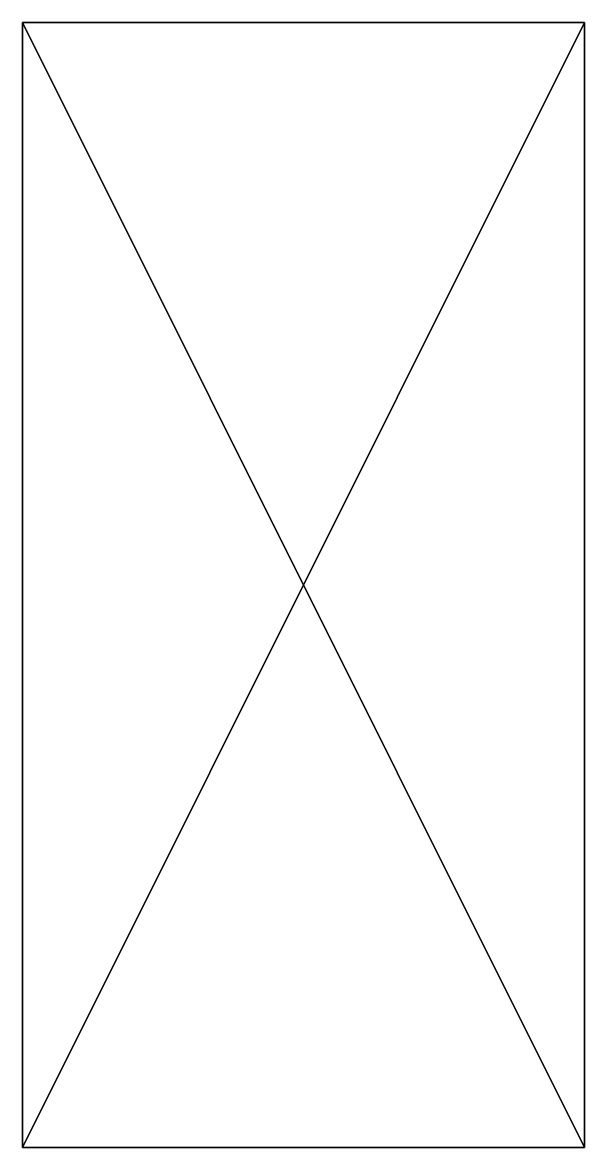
# Model space of a CAD drawing. Extents: x -32 to 32, y -64 to 64.
import ezdxf

# ---------------------------------------------------------------- set-up
doc = ezdxf.new("R2010")
doc.units = 0

msp = doc.modelspace()

# ---------------------------------------------------------------- meshes
at = {"layer": 'OBJECT000', "color": 50}
mesh = msp.add_polyface(dxfattribs=at)
corners = [(32, 64, -64), (32, -64, -64), (32, -64, 64), (32, 64, 64), (-32, -64, -64), (-32, 64, -64), (-32, 64, 64), (-32, -64, 64)]
mesh.append_faces([[corners[k] for k in face] for face in [(1, 3, 0), (5, 7, 4), (6, 2, 7), (4, 0, 5), (5, 3, 6), (1, 7, 2)]], dxfattribs={"vtx0": -1})
mesh.append_faces([[corners[k] for k in face] for face in [(1, 2, 3), (5, 6, 7), (6, 3, 2), (4, 1, 0), (5, 0, 3), (1, 4, 7)]], dxfattribs={"vtx2": -1})

doc.saveas('drawing.dxf')
